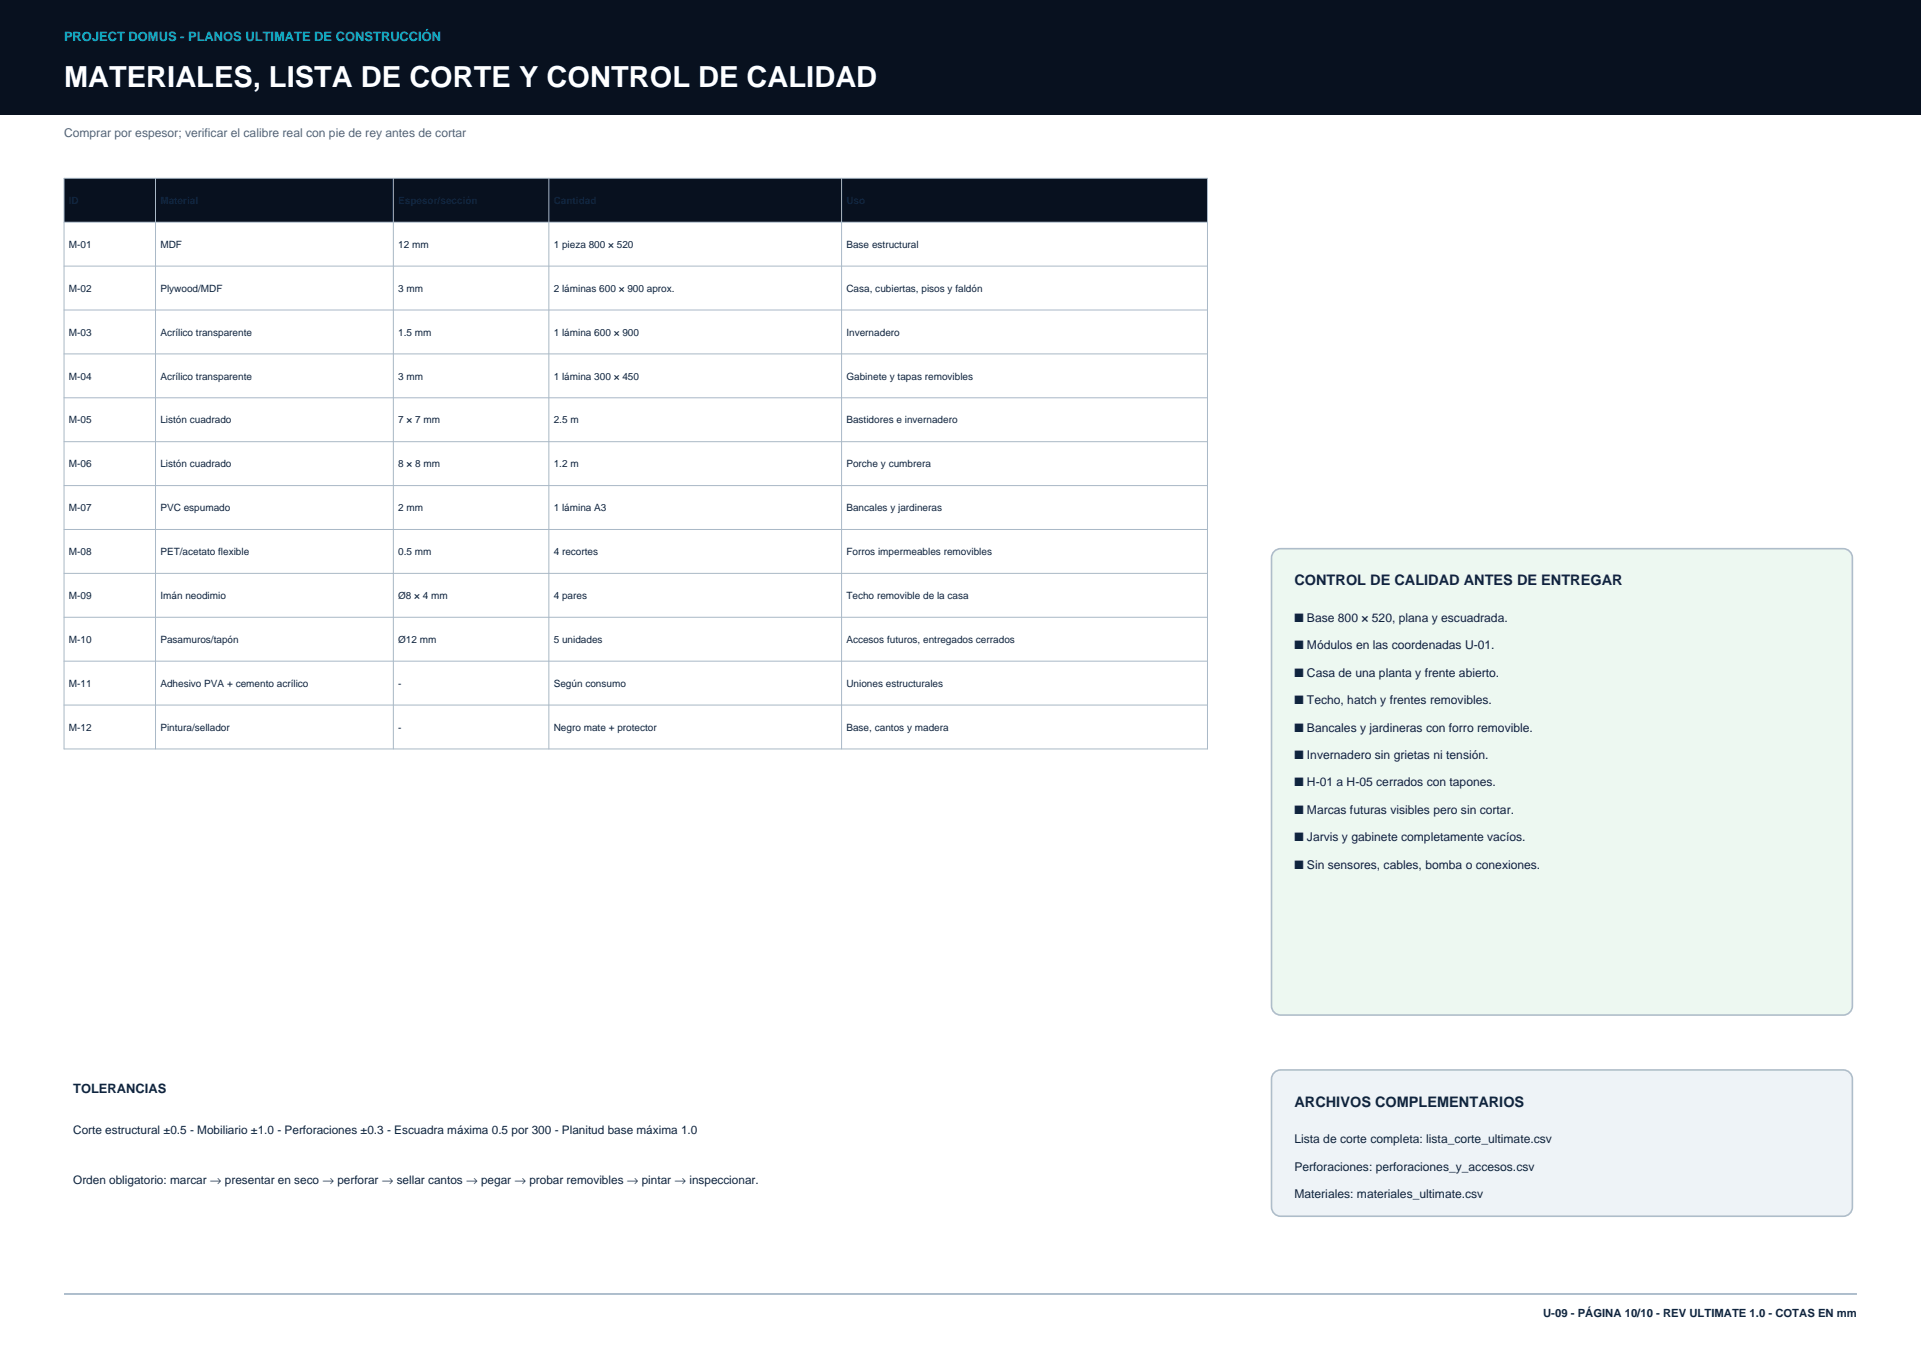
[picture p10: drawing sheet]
<svg xmlns="http://www.w3.org/2000/svg" width="420mm" height="297mm" viewBox="0 0 420 297" stroke-linecap="round" stroke-linejoin="round" font-family="sans-serif">
<defs><g id="words">
<text font-size="6.3" fill="#fff" x="14" y="19">MATERIALES, LISTA DE CORTE Y CONTROL DE CALIDAD</text>
<g font-size="3.2" fill="#10233f">
<text x="283" y="128">CONTROL DE CALIDAD ANTES DE ENTREGAR</text>
<text x="283" y="242">ARCHIVOS COMPLEMENTARIOS</text>
</g>
<text font-size="2.8" fill="#12b8d0" x="14" y="9">PROJECT DOMUS - PLANOS ULTIMATE DE CONSTRUCCIÓN</text>
<text font-size="2.8" fill="#10233f" x="16" y="239">TOLERANCIAS</text>
<text font-size="2.6" fill="#52667a" x="14" y="30">Comprar por espesor; verificar el calibre real con pie de rey antes de cortar</text>
<g font-size="2.6" fill="#10233f">
<text x="283" y="136">■ Base 800 × 520, plana y escuadrada.</text>
<text x="283" y="142">■ Módulos en las coordenadas U-01.</text>
<text x="283" y="148">■ Casa de una planta y frente abierto.</text>
<text x="283" y="154">■ Techo, hatch y frentes removibles.</text>
<text x="283" y="160">■ Bancales y jardineras con forro removible.</text>
<text x="283" y="166">■ Invernadero sin grietas ni tensión.</text>
<text x="283" y="172">■ H-01 a H-05 cerrados con tapones.</text>
<text x="283" y="178">■ Marcas futuras visibles pero sin cortar.</text>
<text x="283" y="184">■ Jarvis y gabinete completamente vacíos.</text>
<text x="283" y="190">■ Sin sensores, cables, bomba o conexiones.</text>
<text x="16" y="248">Corte estructural ±0.5 - Mobiliario ±1.0 - Perforaciones ±0.3 - Escuadra máxima 0.5 por 300 - Planitud base máxima 1.0</text>
<text x="283" y="250">Lista de corte completa: lista_corte_ultimate.csv</text>
<text x="283" y="256">Perforaciones: perforaciones_y_accesos.csv</text>
<text x="16" y="259">Orden obligatorio: marcar → presentar en seco → perforar → sellar cantos → pegar → probar removibles → pintar → inspeccionar.</text>
<text x="283" y="262">Materiales: materiales_ultimate.csv</text>
</g>
<text font-size="2.5" fill="#10233f" x="337.4" y="288">U-09 - PÁGINA 10/10 - REV ULTIMATE 1.0 - COTAS EN mm</text>
<g font-size="2.2" fill="#10233f">
<text x="15.1" y="54.2">M-01</text>
<text x="35.1" y="54.2">MDF</text>
<text x="87.1" y="54.2">12 mm</text>
<text x="121.1" y="54.2">1 pieza 800 × 520</text>
<text x="185.1" y="54.2">Base estructural</text>
<text x="15.1" y="63.8">M-02</text>
<text x="35.1" y="63.8">Plywood/MDF</text>
<text x="87.1" y="63.8">3 mm</text>
<text x="121.1" y="63.8">2 láminas 600 × 900 aprox.</text>
<text x="185.1" y="63.8">Casa, cubiertas, pisos y faldón</text>
<text x="15.1" y="73.4">M-03</text>
<text x="35.1" y="73.4">Acrílico transparente</text>
<text x="87.1" y="73.4">1.5 mm</text>
<text x="121.1" y="73.4">1 lámina 600 × 900</text>
<text x="185.1" y="73.4">Invernadero</text>
<text x="15.1" y="83">M-04</text>
<text x="35.1" y="83">Acrílico transparente</text>
<text x="87.1" y="83">3 mm</text>
<text x="121.1" y="83">1 lámina 300 × 450</text>
<text x="185.1" y="83">Gabinete y tapas removibles</text>
<text x="15.1" y="92.6">M-05</text>
<text x="35.1" y="92.6">Listón cuadrado</text>
<text x="87.1" y="92.6">7 × 7 mm</text>
<text x="121.1" y="92.6">2.5 m</text>
<text x="185.1" y="92.6">Bastidores e invernadero</text>
<text x="15.1" y="102.2">M-06</text>
<text x="35.1" y="102.2">Listón cuadrado</text>
<text x="87.1" y="102.2">8 × 8 mm</text>
<text x="121.1" y="102.2">1.2 m</text>
<text x="185.1" y="102.2">Porche y cumbrera</text>
<text x="15.1" y="111.8">M-07</text>
<text x="35.1" y="111.8">PVC espumado</text>
<text x="87.1" y="111.8">2 mm</text>
<text x="121.1" y="111.8">1 lámina A3</text>
<text x="185.1" y="111.8">Bancales y jardineras</text>
<text x="15.1" y="121.4">M-08</text>
<text x="35.1" y="121.4">PET/acetato flexible</text>
<text x="87.1" y="121.4">0.5 mm</text>
<text x="121.1" y="121.4">4 recortes</text>
<text x="185.1" y="121.4">Forros impermeables removibles</text>
<text x="15.1" y="131">M-09</text>
<text x="35.1" y="131">Imán neodimio</text>
<text x="87.1" y="131">Ø8 × 4 mm</text>
<text x="121.1" y="131">4 pares</text>
<text x="185.1" y="131">Techo removible de la casa</text>
<text x="15.1" y="140.6">M-10</text>
<text x="35.1" y="140.6">Pasamuros/tapón</text>
<text x="87.1" y="140.6">Ø12 mm</text>
<text x="121.1" y="140.6">5 unidades</text>
<text x="185.1" y="140.6">Accesos futuros, entregados cerrados</text>
<text x="15.1" y="150.2">M-11</text>
<text x="35.1" y="150.2">Adhesivo PVA + cemento acrílico</text>
<text x="87.1" y="150.2">-</text>
<text x="121.1" y="150.2">Según consumo</text>
<text x="185.1" y="150.2">Uniones estructurales</text>
<text x="15.1" y="159.8">M-12</text>
<text x="35.1" y="159.8">Pintura/sellador</text>
<text x="87.1" y="159.8">-</text>
<text x="121.1" y="159.8">Negro mate + protector</text>
<text x="185.1" y="159.8">Base, cantos y madera</text>
</g>
</g></defs>
<path d="M0 0h420v25h-420z" fill-rule="evenodd" fill="#08111f"/>
<path d="M14 283h392" fill="none" stroke="#9db0c2" stroke-width=".35"/>
<path d="M14 39h250v9.6h-250z" fill-rule="evenodd" fill="#08111f"/>
<path d="M14 48.6h250v115.2h-250z" fill-rule="evenodd" fill="#fff"/>
<g fill="none" stroke="#a9b8c7" stroke-width=".22">
<path d="M14 39h250v124.8h-250zM34 39v124.8M86 39v124.8M120 39v124.8M184 39v124.8M14 48.6h250M14 58.2h250M14 67.8h250M14 77.4h250M14 87h250M14 96.6h250M14 106.2h250"/>
<path d="M14 115.8h250M14 125.4h250M14 135h250M14 144.6h250M14 154.2h250"/>
</g>
<path d="M278.6 120.6l.9-.5 .5-.1h123a2 2 0 0 1 2 2v98a2 2 0 0 1-2 2h-123a2 2 0 0 1-2-2v-98l.1-.5z" fill-rule="evenodd" fill="#edf8f1" stroke="#aebdca" stroke-width=".35"/>
<path d="M278.6 234.6l.9-.5 .5-.1h123a2 2 0 0 1 2 2v28a2 2 0 0 1-2 2h-123a2 2 0 0 1-2-2v-28l.1-.5z" fill-rule="evenodd" fill="#eef3f7" stroke="#aebdca" stroke-width=".35"/>
<use href="#words"/>
</svg>
